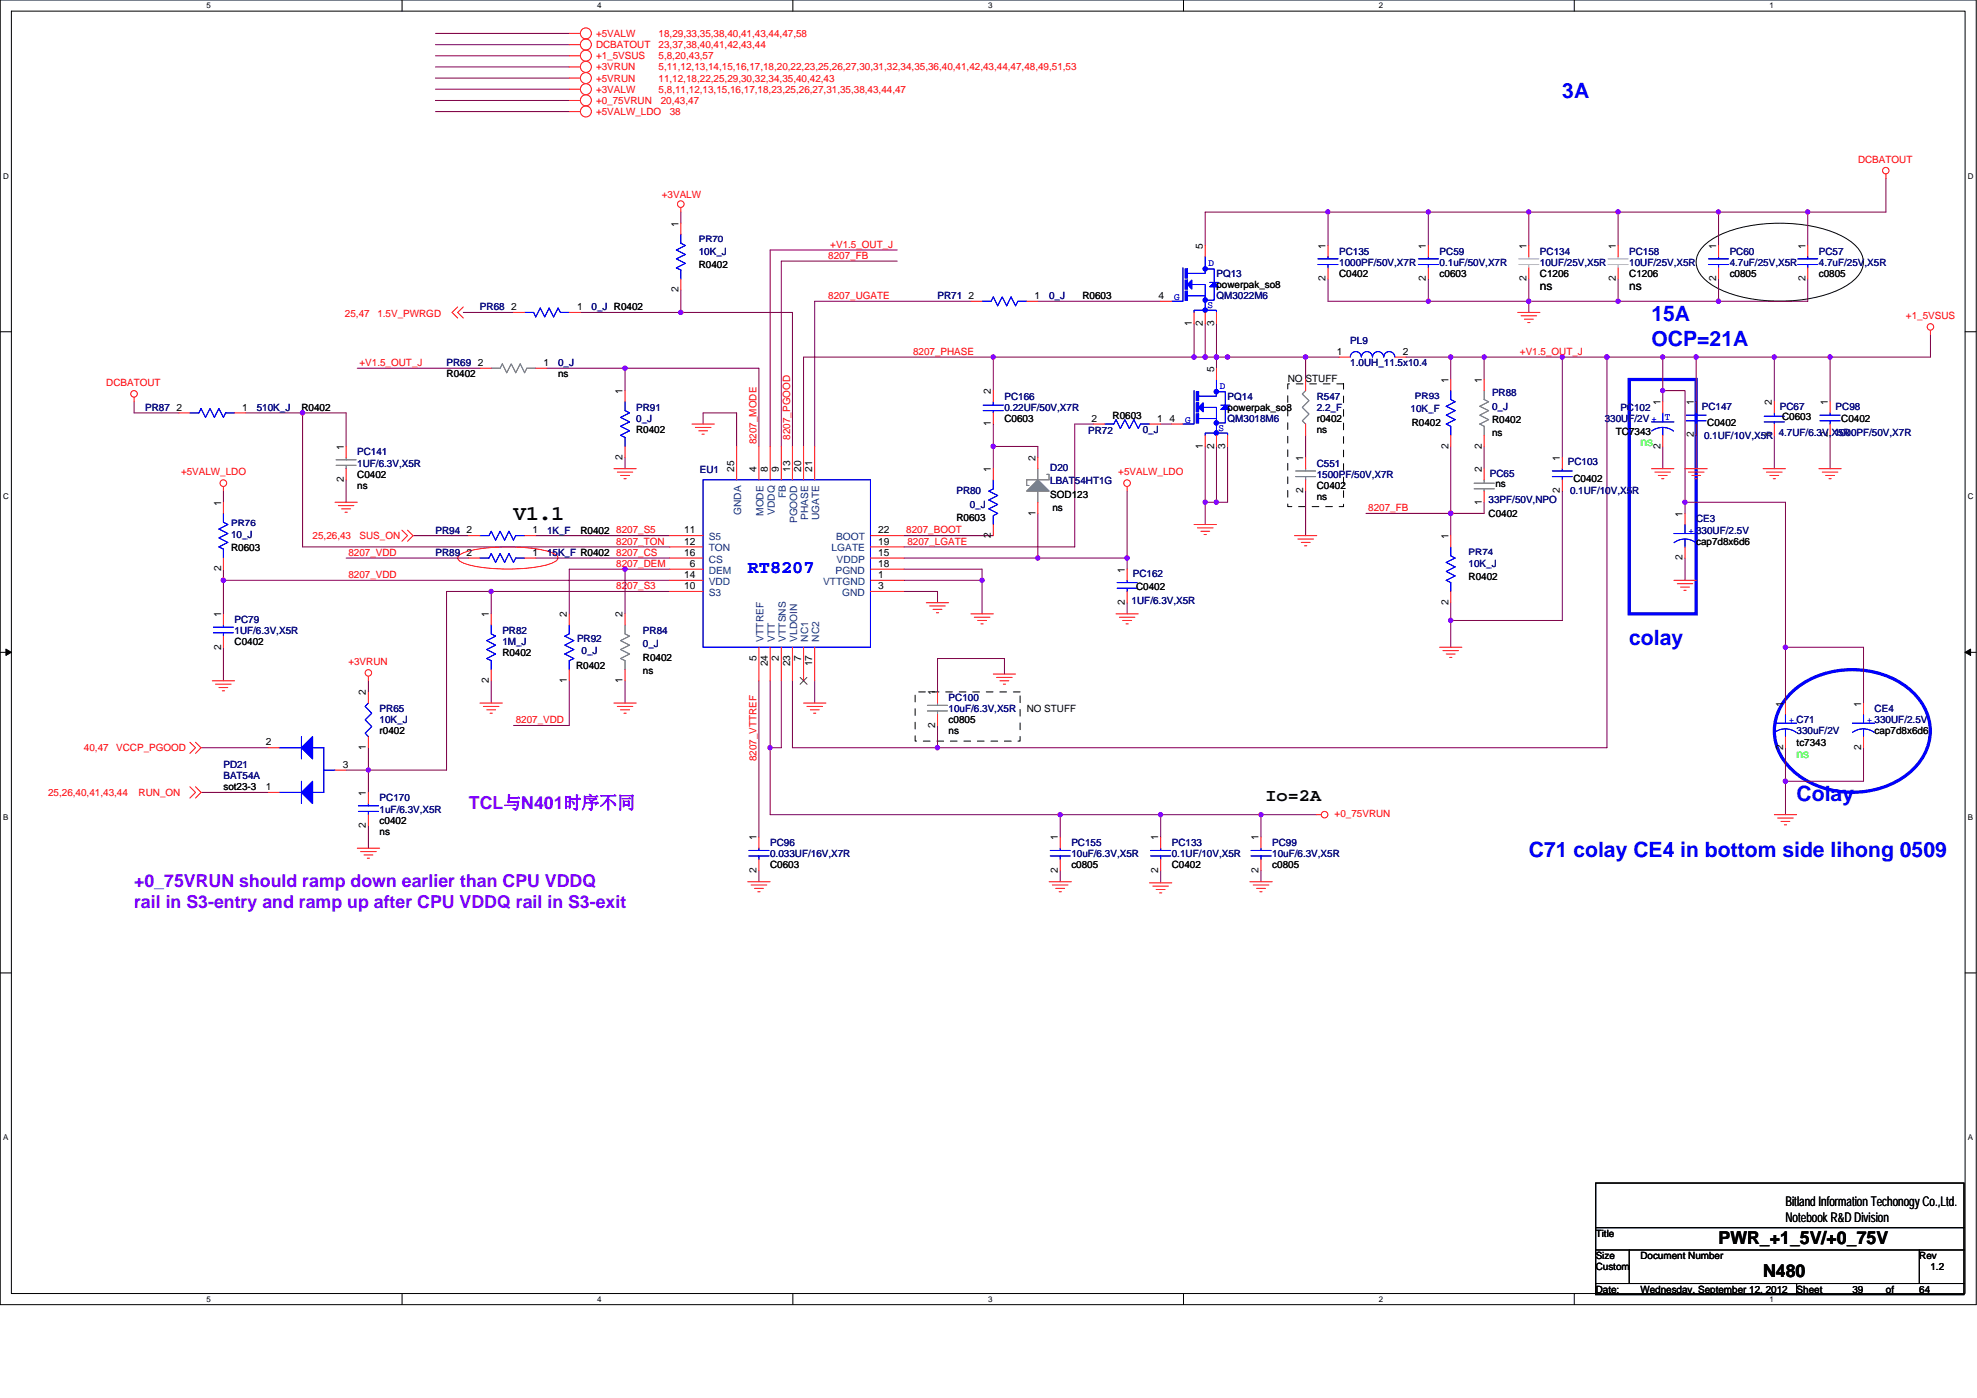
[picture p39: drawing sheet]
<svg xmlns="http://www.w3.org/2000/svg" width="297mm" height="210mm" viewBox="0 0 297 210" stroke-linecap="round" stroke-linejoin="round" font-family="sans-serif">
<defs><g id="words">
<g font-size="3.2" fill="#00f">
<text x="234.7" y="14.7">3A</text>
<text x="248.1" y="48.2">15A</text>
<text x="248.1" y="52">OCP=21A</text>
<text x="244.8" y="96.8">colay</text>
<text x="269.9" y="120.3">Colay</text>
<text x="229.7" y="128.7">C71 colay CE4 in bottom side lihong 0509</text>
</g>
<text font-size="3.2" x="77.1" y="78.1">V1.1</text>
<text font-size="2.7" fill="#00f" x="112.3" y="86.1">RT8207</text>
<g font-size="2.7" fill="#8000ff">
<text x="70.4" y="121.5">TCL与N401时序不同</text>
<text x="20.1" y="133.2">+0_75VRUN should ramp down earlier than CPU VDDQ</text>
<text x="20.1" y="136.3">rail in S3-entry and ramp up after CPU VDDQ rail in S3-exit</text>
</g>
<g font-size="2.7">
<text x="190.1" y="120.2">Io=2A</text>
<text x="258.2" y="186.9">PWR_+1_5V/+0_75V</text>
<text x="264.9" y="191.9">N480</text>
</g>
<g font-size="2">
<text x="268.3" y="181.2">Bitland Information Techonogy Co.,Ltd.</text>
<text x="268.3" y="183.5">Notebook R&amp;D Division</text>
</g>
<g font-size="1.8">
<text x="231.4" y="43.5">ns</text>
<text x="244.8" y="43.5">ns</text>
</g>
<g font-size="1.8" fill="#0f0">
<text x="246.5" y="67">ns</text>
<text x="269.9" y="113.9">ns</text>
</g>
<g font-size="1.5" fill="#f00">
<text x="89.6" y="5.5">+5VALW</text>
<text x="99" y="5.5">18,29,33,35,38,40,41,43,44,47,58</text>
<text x="89.6" y="7.2">DCBATOUT</text>
<text x="89.6" y="10.6">+3VRUN</text>
<text x="89.6" y="8.9">+1_5VSUS</text>
<text x="98.9" y="10.6">5,11,12,13,14,15,16,17,18,20,22,23,25,26,27,30,31,32,34,35,36,40,41,42,43,44,47,48,49,51,53</text>
<text x="98.9" y="8.9">5,8,20,43,57</text>
<text x="99" y="7.2">23,37,38,40,41,42,43,44</text>
<text x="89.6" y="15.6">+0_75VRUN</text>
<text x="89.6" y="12.3">+5VRUN</text>
<text x="89.6" y="13.9">+3VALW</text>
<text x="89.6" y="17.3">+5VALW_LDO</text>
<text x="98.9" y="12.3">11,12,18,22,25,29,30,32,34,35,40,42,43</text>
<text x="99" y="13.9">5,8,11,12,13,15,16,17,18,23,25,26,27,31,35,38,43,44,47</text>
<text x="99.3" y="15.6">20,43,47</text>
<text x="100.6" y="17.3">38</text>
<text x="99.4" y="29.7">+3VALW</text>
<text x="279.2" y="24.5">DCBATOUT</text>
<text x="124.4" y="38.9">8207_FB</text>
<text x="124.8" y="37.2">+V1.5_OUT_J</text>
<text x="51.8" y="47.6">25,47</text>
<text x="56.7" y="47.6">1.5V_PWRGD</text>
<text x="124.4" y="44.9">8207_UGATE</text>
<text x="286.4" y="48">+1_5VSUS</text>
<text x="137.2" y="53.3">8207_PHASE</text>
<text x="228.4" y="53.3">+V1.5_OUT_J</text>
<text x="16" y="58">DCBATOUT</text>
<text x="54" y="55">+V1.5_OUT_J</text>
<text x="27.2" y="71.4">+5VALW_LDO</text>
<text x="113.7" y="66.7" transform="rotate(-90 113.7 66.7)">8207_MODE</text>
<text x="118.7" y="66" transform="rotate(-90 118.7 66)">8207_PGOOD</text>
<text x="168" y="71.4">+5VALW_LDO</text>
<text x="205.6" y="76.8">8207_FB</text>
<text x="47" y="81">25,26,43</text>
<text x="52.3" y="83.5">8207_VDD</text>
<text x="54" y="81">SUS_ON</text>
<text x="92.6" y="80.1">8207_S5</text>
<text x="92.6" y="81.8">8207_TON</text>
<text x="92.6" y="83.5">8207_CS</text>
<text x="136.2" y="80.1">8207_BOOT</text>
<text x="136.3" y="81.8">8207_LGATE</text>
<text x="52.3" y="86.8">8207_VDD</text>
<text x="92.6" y="88.5">8207_S3</text>
<text x="92.6" y="85.2">8207_DEM</text>
<text x="52.3" y="99.9">+3VRUN</text>
<text x="12.6" y="112.8">40,47</text>
<text x="17.5" y="112.8">VCCP_PGOOD</text>
<text x="77.5" y="108.6">8207_VDD</text>
<text x="7.2" y="119.5">25,26,40,41,43,44</text>
<text x="20.8" y="119.5">RUN_ON</text>
<text x="113.7" y="114.3" transform="rotate(-90 113.7 114.3)">8207_VTTREF</text>
<text x="200.5" y="122.7">+0_75VRUN</text>
</g>
<g font-size="1.5">
<text x="101.9" y="34" transform="rotate(-90 101.9 34)">1</text>
<text x="105" y="40.2">R0402</text>
<text x="180.7" y="37.4" transform="rotate(-90 180.7 37.4)">5</text>
<text x="199.2" y="37.4" transform="rotate(-90 199.2 37.4)">1</text>
<text x="201.2" y="41.6">C0402</text>
<text x="214.2" y="37.4" transform="rotate(-90 214.2 37.4)">1</text>
<text x="216.3" y="41.6">c0603</text>
<text x="229.3" y="37.4" transform="rotate(-90 229.3 37.4)">1</text>
<text x="231.4" y="41.6">C1206</text>
<text x="242.8" y="37.4" transform="rotate(-90 242.8 37.4)">1</text>
<text x="244.8" y="41.6">C1206</text>
<text x="257.8" y="37.4" transform="rotate(-90 257.8 37.4)">1</text>
<text x="259.9" y="41.6">c0805</text>
<text x="271.2" y="37.4" transform="rotate(-90 271.2 37.4)">1</text>
<text x="273.3" y="41.6">c0805</text>
<text x="76.8" y="46.6">2</text>
<text x="86.7" y="46.6">1</text>
<text x="101.9" y="43.9" transform="rotate(-90 101.9 43.9)">2</text>
<text x="145.5" y="44.9">2</text>
<text x="155.4" y="44.9">1</text>
<text x="162.6" y="44.9">R0603</text>
<text x="174.1" y="44.9">4</text>
<text x="182.8" y="43.3">powerpak_so8</text>
<text x="199.2" y="42.2" transform="rotate(-90 199.2 42.2)">2</text>
<text x="214.2" y="42.2" transform="rotate(-90 214.2 42.2)">2</text>
<text x="229.3" y="42.2" transform="rotate(-90 229.3 42.2)">2</text>
<text x="242.8" y="42.2" transform="rotate(-90 242.8 42.2)">2</text>
<text x="257.8" y="42.2" transform="rotate(-90 257.8 42.2)">2</text>
<text x="271.2" y="42.2" transform="rotate(-90 271.2 42.2)">2</text>
<text x="179" y="48.9" transform="rotate(-90 179 48.9)">1</text>
<text x="180.7" y="48.9" transform="rotate(-90 180.7 48.9)">2</text>
<text x="182.4" y="48.9" transform="rotate(-90 182.4 48.9)">3</text>
<text x="200.9" y="53.3">1</text>
<text x="210.8" y="53.3">2</text>
<text x="67.1" y="56.7">R0402</text>
<text x="71.8" y="54.9">2</text>
<text x="81.7" y="54.9">1</text>
<text x="83.9" y="56.7">ns</text>
<text x="93.6" y="59.2" transform="rotate(-90 93.6 59.2)">1</text>
<text x="148.9" y="59.2" transform="rotate(-90 148.9 59.2)">2</text>
<text x="182.4" y="55.8" transform="rotate(-90 182.4 55.8)">5</text>
<text x="193.5" y="57.3">NO STUFF</text>
<text x="217.6" y="57.5" transform="rotate(-90 217.6 57.5)">1</text>
<text x="222.6" y="57.5" transform="rotate(-90 222.6 57.5)">1</text>
<text x="26.5" y="61.7">2</text>
<text x="36.4" y="61.7">1</text>
<text x="45.3" y="61.7">R0402</text>
<text x="95.6" y="65">R0402</text>
<text x="148.9" y="64" transform="rotate(-90 148.9 64)">1</text>
<text x="150.9" y="63.4">C0603</text>
<text x="164" y="63.3">2</text>
<text x="167.2" y="62.9">R0603</text>
<text x="173.9" y="63.3">1</text>
<text x="175.7" y="63.3">4</text>
<text x="184.4" y="61.7">powerpak_so8</text>
<text x="197.8" y="65">ns</text>
<text x="197.8" y="63.4">r0402</text>
<text x="212.1" y="64.1">R0402</text>
<text x="224.2" y="63.5">R0402</text>
<text x="224.2" y="65.6">ns</text>
<text x="242.8" y="65.4">TC7343</text>
<text x="249.5" y="60.9" transform="rotate(-90 249.5 60.9)">1</text>
<text x="254.5" y="65.7" transform="rotate(-90 254.5 65.7)">2</text>
<text x="254.5" y="60.9" transform="rotate(-90 254.5 60.9)">1</text>
<text x="256.5" y="64.1">C0402</text>
<text x="266.2" y="65.7" transform="rotate(-90 266.2 65.7)">1</text>
<text x="266.2" y="60.9" transform="rotate(-90 266.2 60.9)">2</text>
<text x="267.8" y="63">C0603</text>
<text x="274.6" y="65.7" transform="rotate(-90 274.6 65.7)">2</text>
<text x="274.6" y="60.9" transform="rotate(-90 274.6 60.9)">1</text>
<text x="276.6" y="63.4">C0402</text>
<text x="51.6" y="67.6" transform="rotate(-90 51.6 67.6)">1</text>
<text x="53.7" y="71.8">C0402</text>
<text x="93.6" y="69.1" transform="rotate(-90 93.6 69.1)">2</text>
<text x="110.3" y="70.9" transform="rotate(-90 110.3 70.9)">25</text>
<text x="113.7" y="70.9" transform="rotate(-90 113.7 70.9)">4</text>
<text x="115.4" y="70.9" transform="rotate(-90 115.4 70.9)">8</text>
<text x="117" y="70.9" transform="rotate(-90 117 70.9)">9</text>
<text x="118.7" y="70.9" transform="rotate(-90 118.7 70.9)">13</text>
<text x="120.4" y="70.9" transform="rotate(-90 120.4 70.9)">20</text>
<text x="122" y="70.9" transform="rotate(-90 122 70.9)">21</text>
<text x="148.9" y="70.9" transform="rotate(-90 148.9 70.9)">1</text>
<text x="155.6" y="69.2" transform="rotate(-90 155.6 69.2)">2</text>
<text x="180.7" y="67.4" transform="rotate(-90 180.7 67.4)">1</text>
<text x="182.4" y="67.4" transform="rotate(-90 182.4 67.4)">2</text>
<text x="184.1" y="67.4" transform="rotate(-90 184.1 67.4)">3</text>
<text x="195.8" y="69.2" transform="rotate(-90 195.8 69.2)">1</text>
<text x="217.6" y="67.4" transform="rotate(-90 217.6 67.4)">2</text>
<text x="222.6" y="70.9" transform="rotate(-90 222.6 70.9)">2</text>
<text x="222.6" y="67.4" transform="rotate(-90 222.6 67.4)">2</text>
<text x="234.4" y="69.2" transform="rotate(-90 234.4 69.2)">1</text>
<text x="249.5" y="67.4" transform="rotate(-90 249.5 67.4)">2</text>
<text x="33.2" y="75.9" transform="rotate(-90 33.2 75.9)">1</text>
<text x="51.6" y="72.4" transform="rotate(-90 51.6 72.4)">2</text>
<text x="53.7" y="73.4">ns</text>
<text x="155.6" y="77.4" transform="rotate(-90 155.6 77.4)">1</text>
<text x="157.8" y="74.8">SOD123</text>
<text x="158.1" y="76.8">ns</text>
<text x="195.8" y="74.1" transform="rotate(-90 195.8 74.1)">2</text>
<text x="197.8" y="73.4">C0402</text>
<text x="197.8" y="75.1">ns</text>
<text x="222.6" y="75.8" transform="rotate(-90 222.6 75.8)">1</text>
<text x="223.7" y="77.6">C0402</text>
<text x="224.7" y="73.1">ns</text>
<text x="234.4" y="74.1" transform="rotate(-90 234.4 74.1)">2</text>
<text x="236.4" y="72.4">C0402</text>
<text x="252.8" y="77.6" transform="rotate(-90 252.8 77.6)">1</text>
<text x="34.7" y="82.8">R0603</text>
<text x="70.1" y="83.5">2</text>
<text x="70.1" y="80.1">2</text>
<text x="80" y="83.5">1</text>
<text x="80" y="80.1">1</text>
<text x="87.2" y="80.1">R0402</text>
<text x="102.8" y="83.5">16</text>
<text x="102.8" y="80.1">11</text>
<text x="102.8" y="81.8">12</text>
<text x="131.9" y="81.8">19</text>
<text x="131.9" y="83.5">15</text>
<text x="131.9" y="80.1">22</text>
<text x="143.7" y="78.3">R0603</text>
<text x="148.9" y="80.8" transform="rotate(-90 148.9 80.8)">2</text>
<text x="217.6" y="81" transform="rotate(-90 217.6 81)">1</text>
<text x="254.8" y="81.8">cap7d8x6d6</text>
<text x="33.2" y="85.8" transform="rotate(-90 33.2 85.8)">2</text>
<text x="102.8" y="86.8">14</text>
<text x="102.8" y="88.5">10</text>
<text x="103.6" y="85.1">6</text>
<text x="131.9" y="88.5">3</text>
<text x="131.9" y="86.8">1</text>
<text x="131.9" y="85.1">18</text>
<text x="169" y="86" transform="rotate(-90 169 86)">1</text>
<text x="170.7" y="88.7">C0402</text>
<text x="220.7" y="87.2">R0402</text>
<text x="252.8" y="84.2" transform="rotate(-90 252.8 84.2)">2</text>
<text x="33.2" y="92.7" transform="rotate(-90 33.2 92.7)">1</text>
<text x="73.4" y="92.7" transform="rotate(-90 73.4 92.7)">1</text>
<text x="85.2" y="92.7" transform="rotate(-90 85.2 92.7)">2</text>
<text x="93.6" y="92.7" transform="rotate(-90 93.6 92.7)">2</text>
<text x="169" y="90.8" transform="rotate(-90 169 90.8)">2</text>
<text x="217.6" y="90.8" transform="rotate(-90 217.6 90.8)">2</text>
<text x="33.2" y="97.6" transform="rotate(-90 33.2 97.6)">2</text>
<text x="35.2" y="96.9">C0402</text>
<text x="75.5" y="98.6">R0402</text>
<text x="86.5" y="100.4">R0402</text>
<text x="96.6" y="99.3">R0402</text>
<text x="96.6" y="101.3">ns</text>
<text x="113.7" y="99.2" transform="rotate(-90 113.7 99.2)">5</text>
<text x="115.4" y="100.1" transform="rotate(-90 115.4 100.1)">24</text>
<text x="117" y="99.2" transform="rotate(-90 117 99.2)">2</text>
<text x="118.7" y="100.1" transform="rotate(-90 118.7 100.1)">23</text>
<text x="120.4" y="99.2" transform="rotate(-90 120.4 99.2)">7</text>
<text x="122" y="100.1" transform="rotate(-90 122 100.1)">17</text>
<text x="55" y="104.4" transform="rotate(-90 55 104.4)">2</text>
<text x="73.4" y="102.6" transform="rotate(-90 73.4 102.6)">2</text>
<text x="85.2" y="102.6" transform="rotate(-90 85.2 102.6)">1</text>
<text x="93.6" y="102.6" transform="rotate(-90 93.6 102.6)">1</text>
<text x="140.5" y="104.4" transform="rotate(-90 140.5 104.4)">1</text>
<text x="154.3" y="107">NO STUFF</text>
<text x="267.9" y="106.1" transform="rotate(-90 267.9 106.1)">1</text>
<text x="279.6" y="106.1" transform="rotate(-90 279.6 106.1)">1</text>
<text x="39.9" y="112">2</text>
<text x="55" y="112.6" transform="rotate(-90 55 112.6)">1</text>
<text x="57" y="110.3">r0402</text>
<text x="140.5" y="109.3" transform="rotate(-90 140.5 109.3)">2</text>
<text x="142.5" y="108.6">c0805</text>
<text x="142.5" y="110.3">ns</text>
<text x="267.9" y="112.6" transform="rotate(-90 267.9 112.6)">2</text>
<text x="269.9" y="112">tc7343</text>
<text x="279.6" y="112.6" transform="rotate(-90 279.6 112.6)">2</text>
<text x="281.7" y="110.3">cap7d8x6d6</text>
<text x="33.6" y="118.7">sot23-3</text>
<text x="39.9" y="118.7">1</text>
<text x="51.5" y="115.3">3</text>
<text x="55" y="119.5" transform="rotate(-90 55 119.5)">1</text>
<text x="55" y="124.4" transform="rotate(-90 55 124.4)">2</text>
<text x="57" y="125.4">ns</text>
<text x="57" y="123.7">c0402</text>
<text x="113.7" y="131.1" transform="rotate(-90 113.7 131.1)">2</text>
<text x="113.7" y="126.2" transform="rotate(-90 113.7 126.2)">1</text>
<text x="115.7" y="130.4">C0603</text>
<text x="158.9" y="131.1" transform="rotate(-90 158.9 131.1)">2</text>
<text x="158.9" y="126.2" transform="rotate(-90 158.9 126.2)">1</text>
<text x="161" y="130.4">c0805</text>
<text x="174" y="131.1" transform="rotate(-90 174 131.1)">2</text>
<text x="174" y="126.2" transform="rotate(-90 174 126.2)">1</text>
<text x="176.1" y="130.4">C0402</text>
<text x="189.1" y="131.1" transform="rotate(-90 189.1 131.1)">2</text>
<text x="189.1" y="126.2" transform="rotate(-90 189.1 126.2)">1</text>
<text x="191.2" y="130.4">c0805</text>
<text x="239.8" y="185.8">Title</text>
<text x="239.8" y="189.1">Size</text>
<text x="239.8" y="190.8">Custom</text>
<text x="246.5" y="189.1">Document Number</text>
<text x="288.4" y="189.1">Rev</text>
<text x="290" y="190.8">1.2</text>
<text x="239.8" y="194.1">Date:</text>
<text x="246.5" y="194.1">Wednesday, September 12, 2012</text>
<text x="269.9" y="194.1">Sheet</text>
<text x="278.3" y="194.1">39</text>
<text x="283.4" y="194.1">of</text>
<text x="288.4" y="194.1">64</text>
</g>
<g font-size="1.5" fill="#000080">
<text x="105" y="38.2">10K_J</text>
<text x="182.8" y="41.6">PQ13</text>
<text x="201.2" y="38.2">PC135</text>
<text x="201.2" y="39.9">1000PF/50V,X7R</text>
<text x="216.3" y="38.2">PC59</text>
<text x="216.3" y="39.9">0.1uF/50V,X7R</text>
<text x="231.4" y="38.2">PC134</text>
<text x="231.4" y="39.9">10UF/25V,X5R</text>
<text x="244.8" y="38.2">PC158</text>
<text x="244.8" y="39.9">10UF/25V,X5R</text>
<text x="259.9" y="38.2">PC60</text>
<text x="259.9" y="39.9">4.7uF/25V,X5R</text>
<text x="273.3" y="38.2">PC57</text>
<text x="273.3" y="39.9">4.7uF/25V,X5R</text>
<text x="72.1" y="46.6">PR68</text>
<text x="88.9" y="46.6">0_J R0402</text>
<text x="140.9" y="44.9">PR71</text>
<text x="157.6" y="44.9">0_J</text>
<text x="182.8" y="44.9">QM3022M6</text>
<text x="202.9" y="51.6">PL9</text>
<text x="67.1" y="55">PR69</text>
<text x="83.9" y="55">0_J</text>
<text x="202.9" y="55">1.0UH_11.5x10.4</text>
<text x="224.2" y="59.5">PR88</text>
<text x="21.8" y="61.7">PR87</text>
<text x="38.6" y="61.7">510K_J</text>
<text x="95.6" y="61.7">PR91</text>
<text x="95.6" y="63.4">0_J</text>
<text x="150.9" y="60">PC166</text>
<text x="150.9" y="61.7">0.22UF/50V,X7R</text>
<text x="163.5" y="65.2">PR72</text>
<text x="171.7" y="65">0_J</text>
<text x="184.4" y="60">PQ14</text>
<text x="184.4" y="63.4">QM3018M6</text>
<text x="197.8" y="60">R547</text>
<text x="197.8" y="61.7">2.2_F</text>
<text x="211.9" y="61.9">10K_F</text>
<text x="224.2" y="61.5">0_J</text>
<text x="241.1" y="63.4">330UF/2V +</text>
<text x="243.5" y="61.7">PC102</text>
<text x="255.7" y="61.5">PC147</text>
<text x="256" y="65.9">0.1UF/10V,X5R</text>
<text x="267.2" y="65.6">4.7UF/6.3V,X5R</text>
<text x="267.4" y="61.5">PC67</text>
<text x="275.6" y="65.6">1000PF/50V,X7R</text>
<text x="275.8" y="61.5">PC98</text>
<text x="53.7" y="68.4">PC141</text>
<text x="53.7" y="70.1">1UF/6.3V,X5R</text>
<text x="105.2" y="71.1">EU1</text>
<text x="157.8" y="70.8">D20</text>
<text x="197.8" y="70.1">C551</text>
<text x="197.8" y="71.8">1500PF/50V,X7R</text>
<text x="223.8" y="71.6">PC65</text>
<text x="235.6" y="69.9">PC103</text>
<text x="143.7" y="74.3">PR80</text>
<text x="145.7" y="76.3">0_J</text>
<text x="157.8" y="72.8">LBAT54HT1G</text>
<text x="223.7" y="75.6">33PF/50V,NPO</text>
<text x="235.9" y="74.3">0.1UF/10V,X5R</text>
<text x="34.7" y="80.8">10_J</text>
<text x="65.4" y="83.5">PR89</text>
<text x="65.4" y="80.1">PR94</text>
<text x="82.2" y="83.5">15K_F R0402</text>
<text x="82.2" y="80.1">1K_F</text>
<text x="254.8" y="78.5">CE3</text>
<text x="170.2" y="86.7">PC162</text>
<text x="220.7" y="85.2">10K_J</text>
<text x="35.2" y="93.6">PC79</text>
<text x="35.2" y="95.2">1UF/6.3V,X5R</text>
<text x="75.5" y="95.2">PR82</text>
<text x="96.6" y="95.2">PR84</text>
<text x="170" y="90.7">1UF/6.3V,X5R</text>
<text x="75.5" y="96.9">1M_J</text>
<text x="86.7" y="96.4">PR92</text>
<text x="87.4" y="98.3">0_J</text>
<text x="96.6" y="97.2">0_J</text>
<text x="57" y="107">PR65</text>
<text x="142.5" y="105.3">PC100</text>
<text x="142.5" y="107">10uF/6.3V,X5R</text>
<text x="281.7" y="107">CE4</text>
<text x="57" y="108.6">10K_J</text>
<text x="269.9" y="110.3">330uF/2V</text>
<text x="33.6" y="115.3">PD21</text>
<text x="33.6" y="117">BAT54A</text>
<text x="57" y="120.4">PC170</text>
<text x="57" y="122">1uF/6.3V,X5R</text>
<text x="115.7" y="127.1">PC96</text>
<text x="115.7" y="128.8">0.033UF/16V,X7R</text>
<text x="161" y="127.1">PC155</text>
<text x="161" y="128.8">10uF/6.3V,X5R</text>
<text x="176.1" y="127.1">PC133</text>
<text x="176.1" y="128.8">0.1UF/10V,X5R</text>
<text x="191.2" y="127.1">PC99</text>
<text x="191.2" y="128.8">10uF/6.3V,X5R</text>
</g>
<g font-size="1.5" fill="#00f">
<text x="181.6" y="39.9">D</text>
<text x="176.4" y="45.1">G</text>
<text x="181.4" y="46.3">S</text>
<text x="183.3" y="58.4">D</text>
<text x="178.1" y="63.6">G</text>
<text x="183.1" y="64.7">S</text>
<text x="250.1" y="63.1">T</text>
<text x="253.7" y="80.2">+ 330UF/2.5V</text>
<text x="268.8" y="108.7">+ C71</text>
<text x="280.5" y="108.7">+ 330UF/2.5V</text>
</g>
<g font-size="1.5" fill="#004080">
<text x="111.4" y="77.3" transform="rotate(-90 111.4 77.3)">GNDA</text>
<text x="114.7" y="77.5" transform="rotate(-90 114.7 77.5)">MODE</text>
<text x="116.4" y="77.3" transform="rotate(-90 116.4 77.3)">VDDQ</text>
<text x="118.1" y="74.9" transform="rotate(-90 118.1 74.9)">FB</text>
<text x="106.5" y="81.1">S5</text>
<text x="106.5" y="82.8">TON</text>
<text x="119.8" y="78.6" transform="rotate(-90 119.8 78.6)">PGOOD</text>
<text x="121.4" y="78.1" transform="rotate(-90 121.4 78.1)">PHASE</text>
<text x="123.1" y="78.2" transform="rotate(-90 123.1 78.2)">UGATE</text>
<text x="124.9" y="82.8">LGATE</text>
<text x="125.6" y="81.1">BOOT</text>
<text x="106.5" y="84.5">CS</text>
<text x="106.5" y="86.2">DEM</text>
<text x="106.5" y="87.8">VDD</text>
<text x="106.5" y="89.5">S3</text>
<text x="123.7" y="87.8">VTTGND</text>
<text x="125.5" y="86.2">PGND</text>
<text x="125.7" y="84.5">VDDP</text>
<text x="126.6" y="89.5">GND</text>
<text x="114.7" y="96.4" transform="rotate(-90 114.7 96.4)">VTTREF</text>
<text x="116.4" y="96.4" transform="rotate(-90 116.4 96.4)">VTT</text>
<text x="118.1" y="96.4" transform="rotate(-90 118.1 96.4)">VTTSNS</text>
<text x="119.8" y="96.4" transform="rotate(-90 119.8 96.4)">VLDOIN</text>
<text x="121.4" y="96.4" transform="rotate(-90 121.4 96.4)">NC1</text>
<text x="123.1" y="96.4" transform="rotate(-90 123.1 96.4)">NC2</text>
</g>
<g font-size="1.3" fill="#000080">
<text x="105" y="36.4">PR70</text>
<text x="212.6" y="59.9">PR93</text>
<text x="34.7" y="79">PR76</text>
<text x="220.7" y="83.4">PR74</text>
</g>
<g font-size="1.2">
<text x="31" y="1.3">5</text>
<text x="89.7" y="1.3">4</text>
<text x="148.5" y="1.3">3</text>
<text x="207.2" y="1.3">2</text>
<text x="265.9" y="1.3">1</text>
<text x=".5" y="26.8">D</text>
<text x="295.7" y="26.8">D</text>
<text x=".5" y="75">C</text>
<text x="295.7" y="75">C</text>
<text x=".5" y="123.1">B</text>
<text x="295.7" y="123.1">B</text>
<text x=".5" y="171.3">A</text>
<text x="295.7" y="171.3">A</text>
<text x="31" y="195.6">5</text>
<text x="89.7" y="195.6">4</text>
<text x="148.5" y="195.6">3</text>
<text x="207.2" y="195.6">2</text>
<text x="265.9" y="195.6">1</text>
</g>
</g></defs>
<path d="M0 0h296.9v196h-296.9zM1.7 1.7h293.6v192.6h-293.6z" fill="none" stroke="#000" stroke-width=".15"/>
<g fill="#fff">
<path d="M31 .2h.7v1.3h-.7z"/>
<path d="M31 194.5h.7v1.3h-.7z"/>
</g>
<path d="M60.4 0v1.7M60.4 194.3v1.7" fill="none" stroke="#000" stroke-width=".15"/>
<g fill="#fff">
<path d="M89.7 .2h.7v1.3h-.7z"/>
<path d="M89.7 194.5h.7v1.3h-.7z"/>
</g>
<path d="M119.1 0v1.7M119.1 194.3v1.7" fill="none" stroke="#000" stroke-width=".15"/>
<g fill="#fff">
<path d="M148.5 .2h.6v1.3h-.6z"/>
<path d="M148.5 194.5h.6v1.3h-.6z"/>
</g>
<path d="M177.8 0v1.7M177.8 194.3v1.7" fill="none" stroke="#000" stroke-width=".15"/>
<g fill="#fff">
<path d="M207.2 .2h.6v1.3h-.6z"/>
<path d="M207.2 194.5h.6v1.3h-.6z"/>
</g>
<path d="M236.5 0v1.7M236.5 194.3v1.7" fill="none" stroke="#000" stroke-width=".15"/>
<g fill="#fff">
<path d="M265.9 .2h.6v1.3h-.6z"/>
<path d="M265.9 194.5h.6v1.3h-.6z"/>
<path d="M.5 25.7h.8v1.4h-.8z"/>
<path d="M295.7 25.7h.8v1.4h-.8z"/>
<path d="M.5 73.9h.8v1.3h-.8z"/>
<path d="M295.7 73.9h.8v1.3h-.8z"/>
</g>
<path d="M0 49.8h1.7M295.3 49.8h1.6" fill="none" stroke="#000" stroke-width=".15"/>
<g fill="#fff">
<path d="M.5 122h.7v1.4h-.7z"/>
<path d="M295.7 122h.8v1.4h-.8z"/>
</g>
<path d="M0 98h1.7M295.3 98h1.6" fill="none" stroke="#000" stroke-width=".15"/>
<path d="M.9 97.5l.8 .5-.8 .4zM295.3 98l.8-.5v.9z" fill="#000" stroke="#000" stroke-width=".15"/>
<g fill="#fff">
<path d="M.5 170.2h.7v1.3h-.7z"/>
<path d="M295.7 170.2h.8v1.3h-.8z"/>
</g>
<path d="M256.3 36.6a16.6 16.6 0 0 1 9.5-3 22.1 22.1 0 0 1 11 1.9 5.9 5.9 0 0 1 3.1 3.1 3.3 3.3 0 0 1-1.4 3.5 16.6 16.6 0 0 1-9.5 3.1 21.9 21.9 0 0 1-11-1.9 5.9 5.9 0 0 1-3.1-3.2 3.3 3.3 0 0 1 1.4-3.5zM0 146.1h1.7M295.3 146.1h1.6M239.8 177.7h55.3v16.8h-55.3zM239.8 187.7h55.3M239.8 192.8h55.3M239.8 184.4h55.3M244.8 187.7v5.1M269.9 192.8v1.7M288.4 187.7v5.1" fill="none" stroke="#000" stroke-width=".15"/>
<path d="M193.5 57.7h8.4v18.4h-8.4zM137.5 103.9h15.8v7.4h-15.8z" fill="none" stroke="#000" stroke-width=".15" stroke-dasharray="1 1 1 1 1 1 1 1"/>
<g fill="none" stroke="#f00" stroke-width=".15">
<path d="M85.5 5h1.7M85.5 15.1h1.7M85.5 10.1h1.7M85.5 11.7h1.7M85.5 13.4h1.7M85.5 8.4h1.7M85.5 16.8h1.7M85.5 6.7h1.7M102.3 31.2v.7M102.3 33.5v1.7M181.1 36.9v1.6M199.5 36.9v1.6"/>
<path d="M214.6 36.9v1.6M229.7 36.9v1.6M243.1 36.9v1.6M258.2 36.9v1.6M271.6 36.9v1.6M283.4 26.1v.7M20.1 59.7v.6M68.8 46.1l-.9 .8 .9 .9M69.6 46.1l-.8 .8 .8 .9M72.1 55.3h1.7M77.1 46.9h1.7M80.5 55.3h1.7"/>
<path d="M85.5 46.9h1.7M93.9 58.7v1.6M102.3 41.9v1.7M145.9 45.3h1.6M149.2 58.7v1.6M154.3 45.3h1.6M174.4 45.3h1.7M179.4 46.9v1.7M181.1 46.9v1.7M182.8 55.3v1.7M182.8 46.9v1.7M196.2 57v1.7"/>
<path d="M199.5 40.2v1.7M201.2 53.6h1.7M209.6 53.6h1.7M214.6 40.2v1.7M218 57v1.7M223 57v1.7M228 46.9h3.4M228.5 47.4h2.4M229 47.9h1.4M229.5 48.5h.4M229.7 40.2v1.7M243.1 40.2v1.7"/>
<path d="M258.2 40.2v1.7M271.6 40.2v1.7M290 49.6v.7M26.9 62h1.6M33.6 73.1v.7M33.6 75.4v1.7M35.2 62h1.7M50.3 75.4h3.4M50.8 75.9h2.4M51.3 76.4h1.4M51.8 76.9h.4M52 67.1v1.6"/>
<path d="M52 70.4v1.7M60.4 79.6l.8 .9-.8 .8M61.2 79.6l.9 .9-.9 .8M92.2 70.4h3.4M92.7 70.9h2.4M93.2 71.4h1.4M93.7 71.9h.4M93.9 67.1v1.6M104 63.7h3.3M104.5 64.2h2.3M105 64.7h1.3M105.5 65.2h.3"/>
<path d="M110.7 67.1v5M114 67.1v5M115.7 67.1v5M117.4 67.1v5M119.1 67.1v5M120.7 67.1v5M122.4 67.1v5M149.2 70.4v1.7M149.2 78.8v1.7M149.2 62v1.7M155.9 68.7v1.7M155.9 75.4v1.7"/>
<path d="M164.3 63.7h1.7M169.4 73.1v.7M172.7 63.7h1.7M176.1 63.7h1.6M179.4 78.8h3.4M179.9 79.3h2.4M180.4 79.8h1.4M181.1 65.4v1.7M182.8 65.4v1.7M184.4 65.4v1.7M196.2 63.7v1.7M196.2 68.7v1.7"/>
<path d="M196.2 72.1v1.7M218 65.4v1.7M223 65.4v1.7M223 73.8v1.6M223 70.4v1.7M234.7 68.7v1.7M234.7 72.1v1.7M248.1 70.4h3.4M248.6 70.9h2.4M249.1 71.4h1.4M249.7 71.9h.3M249.8 60.3v1.7"/>
<path d="M249.8 65.4v1.7M253.2 70.4h3.3M253.2 77.1v1.7M253.7 70.9h2.3M254.2 71.4h1.3M254.7 71.9h.3M254.8 60.3v1.7M254.8 63.7v1.7M264.9 70.4h3.4M265.4 70.9h2.4M265.9 71.4h1.3M266.4 71.9h.4"/>
<path d="M266.6 63.7v1.7M266.6 60.3v1.7M273.3 70.4h3.3M273.8 70.9h2.3M274.3 71.4h1.3M274.8 71.9h.3M275 60.3v1.7M275 63.7v1.7M33.6 83.8v1.7M33.6 92.2v1.7M33.6 95.5v1.7M68.9 83.5a8.9 8.9 0 0 1 4.8-1.2 25.3 25.3 0 0 1 9.1 .7l.9 .5 .1 .3a2.08 2.08 0 0 1-1.7 1.1 26.8 26.8 0 0 1-12.3-.3l-.9-.5-.1-.3z"/>
<path d="M70.4 83.8h1.7M70.4 80.5h1.7M73.8 92.2v1.7M78.8 83.8h1.7M78.8 80.5h1.7M85.5 92.2v1.7M93.9 92.2v1.7M100.6 83.8h5M100.6 85.5h5M100.6 87.2h5M100.6 80.5h5M100.6 82.1h5"/>
<path d="M100.6 88.8h5M114 97.2v5.1M115.7 97.2v5.1M117.4 97.2v5.1M119.1 97.2v5.1M120.7 97.2v5.1M122.4 97.2v5.1M130.8 85.5h5M130.8 82.1h5M130.8 83.8h5M130.8 87.2h5M130.8 88.8h5"/>
<path d="M130.8 80.5h5M139.2 90.5h3.3M139.7 91h2.3M140.2 91.5h1.3M140.7 92h.3M145.9 92.2h3.3M146.4 92.7h2.3M146.9 93.2h1.3M147.4 93.7h.3M167.7 92.2h3.3M168.2 92.7h2.3M168.7 93.2h1.3"/>
<path d="M169.2 93.7h.3M169.4 85.5v1.7M169.4 88.8v1.7M180.9 80.3h.3M194.5 80.5h3.3M195 81h2.4M195.5 81.5h1.3M196 82h.3M216.3 97.2h3.3M216.8 97.7h2.3M217.3 98.2h1.3M217.8 98.7h.3"/>
<path d="M218 80.5v1.6M218 88.8v1.7M251.5 87.2h3.3M252 87.7h2.3M252.5 88.2h1.3M253 88.7h.3M253.2 82.1v1.7M28.5 118.2l.9 .8-.9 .9M28.5 111.5l.9 .8-.9 .9M29.4 118.2l.8 .8-.8 .9M29.4 111.5l.8 .8-.8 .9M31.9 102.3h3.3"/>
<path d="M32.4 102.8h2.3M32.9 103.3h1.3M33.4 103.8h.3M40.3 119h1.6M40.3 112.3h1.6M50.3 115.7h1.7M55.3 110.6v1.7M55.3 103.9v1.7M55.3 119v1.7M55.3 101.6v.7M72.1 105.6h3.4M72.6 106.1h2.4"/>
<path d="M73.1 106.6h1.4M73.6 107.1h.4M73.8 100.6v1.7M85.5 100.6v1.7M92.2 105.6h3.4M92.7 106.1h2.4M93.2 106.6h1.4M93.7 107.1h.4M93.9 100.6v1.7M120.7 105.6h3.4M121.2 106.1h2.4M121.7 106.6h1.4"/>
<path d="M122.2 107.1h.4M140.9 103.9v1.7M140.9 107.3v1.7M149.2 101.2h3.4M149.7 101.7h2.4M150.2 102.3h1.4M150.7 102.8h.4M268.3 105.6v1.7M268.3 110.6v1.7M280 105.6v1.7M280 110.6v1.7M53.7 127.4h3.3"/>
<path d="M54.2 127.9h2.3M54.7 128.4h1.3M55.2 128.9h.3M55.3 122.4v1.7M112.3 132.4h3.4M112.9 132.9h2.3M113.4 133.4h1.3M113.9 133.9h.3M114 125.7v1.7M114 129.1v1.6M157.6 132.4h3.4M158.1 132.9h2.4"/>
<path d="M158.6 133.4h1.4M159.1 133.9h.4M159.3 125.7v1.7M159.3 129.1v1.6M172.7 132.6h3.4M173.2 133.1h2.4M173.7 133.6h1.3M174.2 134.1h.4M174.4 125.7v1.7M174.4 129.1v1.6M187.8 132.4h3.4M188.3 132.9h2.3"/>
<path d="M188.8 133.4h1.3M189.3 133.9h.3M189.5 125.7v1.7M189.5 129.1v1.6M197.8 122.4h.7M266.6 122.4h3.3M267.1 122.9h2.3M267.6 123.4h1.3M268.1 123.9h.3"/>
<circle cx="88" cy="10" r=".83"/>
<circle cx="88" cy="15.1" r=".83"/>
<circle cx="88" cy="8.4" r=".83"/>
<circle cx="88" cy="16.7" r=".83"/>
<circle cx="88" cy="5" r=".83"/>
<circle cx="88" cy="11.7" r=".83"/>
<circle cx="88" cy="13.4" r=".83"/>
<circle cx="88" cy="6.7" r=".83"/>
<circle cx="102.3" cy="30.7" r=".5"/>
<circle cx="283.3" cy="25.6" r=".49"/>
<circle cx="20.1" cy="59.2" r=".49"/>
<circle cx="290" cy="49.1" r=".49"/>
<circle cx="33.6" cy="72.6" r=".5"/>
<circle cx="169.3" cy="72.6" r=".5"/>
<circle cx="55.3" cy="101.1" r=".49"/>
<circle cx="199" cy="122.4" r=".49"/>
</g>
<path d="M244.8 57h10v35.2h-10zM268.7 104.5a13.5 13.5 0 0 1 13.8-3.3 10.4 10.4 0 0 1 7.2 6.3 7.8 7.8 0 0 1-2.6 8.4 13.9 13.9 0 0 1-17.6 0 7.8 7.8 0 0 1-.8-11.4z" fill="none" stroke="#00f" stroke-width=".49"/>
<g fill="none" stroke="#800040" stroke-width=".15">
<path d="M65.4 6.7h20.1M65.4 5h20.1M65.4 15.1h20.1M65.4 10.1h20.1M65.4 11.7h20.1M65.4 13.4h20.1M65.4 8.4h20.1M65.4 16.8h20.1M102.3 31.9v1.6M134.8 39.2h-17.4v27.9M134.8 37.5h-19.1v29.6M199.5 31.9h-18.4v5"/>
<path d="M199.5 31.9h15.1M199.5 31.9v5M214.6 31.9h15.1M214.6 31.9v5M229.7 31.9v5M229.7 31.9h13.4M243.1 31.9v5M243.1 31.9h15.1v5M258.2 31.9h13.4v5M283.4 26.8v5.1h-11.8M53.7 55.3h18.4M69.6 46.9h7.5"/>
<path d="M82.2 55.3h11.7M87.2 46.9h15.1M93.9 55.3v3.4M93.9 55.3h20.1v11.8M102.3 46.9h16.8v20.2M102.3 43.6v3.3M145.9 45.3h-23.5v21.8M149.2 53.6h-28.5v13.5M149.2 53.6v5.1M149.2 53.6h30.2M155.9 45.3h18.5M179.4 53.6h1.7"/>
<path d="M179.4 48.6v5M181.1 48.6v5M181.1 53.6h1.7M182.8 53.6h13.4M182.8 53.6v1.7M182.8 48.6v5M196.2 53.6h5M196.2 53.6v3.4M199.5 41.9v3.4h15.1M211.3 53.6h6.7M214.6 41.9v3.4M214.6 45.3h15.1"/>
<path d="M218 53.6h5M218 53.6v3.4M223 53.6v3.4M223 53.6h11.7M229.7 41.9v3.4M229.7 45.3v1.6M229.7 45.3h13.4M234.7 53.6v15.1M234.7 53.6h6.7M241.4 53.6v58.7h-100.5M241.4 53.6h8.4M243.1 41.9v3.4"/>
<path d="M243.1 45.3h15.1M249.8 53.6h5M249.8 58.7v1.6M249.8 58.7h3.4v16.7M249.8 53.6v5.1M254.8 53.6h11.8M254.8 53.6v6.7M266.6 53.6v6.7M266.6 53.6h8.4M271.6 41.9v3.4h-13.4v-3.4M275 53.6v6.7M290 50.3v3.3h-15"/>
<path d="M20.1 60.3v1.7h6.8M33.6 73.8v1.6M36.9 62h8.6M45.5 62v20.1h55.1M45.5 62h6.5v5.1M52 72.1v3.3M93.9 68.7v1.7M105.6 63.7v-1.7h5.1v5.1M149.2 63.7v3.4h6.7v1.6M149.2 67.1v3.3M155.9 77.1v6.7M164.3 63.7h-2.8v18.4h-25.7"/>
<path d="M169.4 73.8v10M174.4 63.7h1.7M181.1 75.4h1.7M181.1 75.4v3.4M181.1 67.1v8.3M182.8 67.1v8.3M184.4 67.1v8.3h-1.6M196.2 65.4v3.3M196.2 73.8v6.7M205.2 77.1h12.8M218 77.1v3.4M218 67.1v10"/>
<path d="M223 67.1v3.3M223 75.4v1.7h-5M234.7 73.8v19.4h-16.7M249.8 67.1v3.3M253.2 75.4h15.1v21.8M253.2 75.4v1.7M254.8 65.4v5M266.6 65.4v5M275 65.4v5M33.6 85.5v1.7M33.6 87.2h67M33.6 97.2v5.1"/>
<path d="M33.6 87.2v5M52 83.8h18.4M62.1 80.5h8.3M73.8 88.8h-6.7v26.9h-11.8v-3.4M73.8 88.8h26.8M73.8 88.8v3.4M80.5 80.5h20.1M80.5 83.8h20.1M93.9 85.5v6.7M93.9 85.5h-8.4v6.7M93.9 85.5h6.7M135.8 83.8h20.1"/>
<path d="M135.8 87.2h11.7M135.8 88.8h5.1v1.7M135.8 80.5h13.4M135.8 85.5h11.7v1.7M147.5 87.2v5M155.9 83.8h13.5M169.4 90.5v1.7M169.4 83.8v1.7M218 90.5v2.7M218 93.2v4M253.2 83.8v3.4M268.3 97.2v8.4"/>
<path d="M268.3 97.2h11.7v8.4M30.2 112.3h10.1M30.2 119h10.1M52 115.7h3.3v3.3M55.3 102.3v1.6M73.8 102.3v3.3M85.5 102.3v6.7h-8.4M93.9 102.3v3.3M114 102.3v23.4M115.7 102.3v10h1.7v-10M115.7 112.3v10.1h43.6v3.3M119.1 102.3v10h21.8"/>
<path d="M122.4 102.3v3.3M140.9 109v3.3M150.9 101.2v-2.3h-10v5M268.3 112.3v5M268.3 117.3v5.1M280 112.3v5h-11.7M55.3 124.1v3.3M114 130.7v1.7M159.3 130.7v1.7M159.3 122.4h15.1v3.3M174.4 130.7v1.9M174.4 122.4h15.1v3.3"/>
<path d="M189.5 130.7v1.7M189.5 122.4h8.3"/>
</g>
<g fill="#f0f" stroke="#f0f" stroke-width=".15">
<circle cx="149.2" cy="67" r=".32"/>
<circle cx="149.2" cy="53.6" r=".32"/>
<circle cx="218" cy="93.2" r=".33"/>
<circle cx="73.8" cy="88.8" r=".32"/>
<circle cx="93.9" cy="85.5" r=".33"/>
<circle cx="102.3" cy="46.9" r=".33"/>
<circle cx="147.5" cy="87.2" r=".32"/>
<circle cx="223" cy="53.6" r=".32"/>
<circle cx="218" cy="53.6" r=".33"/>
<circle cx="229.7" cy="31.8" r=".33"/>
<circle cx="214.6" cy="31.8" r=".32"/>
<circle cx="243.1" cy="31.8" r=".33"/>
<circle cx="189.5" cy="122.4" r=".32"/>
<circle cx="45.4" cy="62" r=".33"/>
<circle cx="182.7" cy="75.4" r=".32"/>
<circle cx="181.1" cy="75.4" r=".32"/>
<circle cx="218" cy="77.1" r=".33"/>
<circle cx="140.8" cy="112.3" r=".32"/>
<circle cx="159.3" cy="122.4" r=".33"/>
<circle cx="196.2" cy="53.6" r=".33"/>
<circle cx="184.4" cy="53.6" r=".33"/>
<circle cx="241.4" cy="53.6" r=".32"/>
<circle cx="181.1" cy="53.6" r=".32"/>
<circle cx="174.4" cy="122.4" r=".32"/>
<circle cx="249.8" cy="58.7" r=".32"/>
<circle cx="229.7" cy="45.2" r=".33"/>
<circle cx="182.7" cy="53.6" r=".32"/>
<circle cx="169.3" cy="83.8" r=".33"/>
<circle cx="155.9" cy="83.8" r=".32"/>
<circle cx="266.6" cy="53.6" r=".32"/>
<circle cx="33.6" cy="87.2" r=".33"/>
<circle cx="199.5" cy="31.8" r=".32"/>
<circle cx="254.8" cy="53.6" r=".33"/>
<circle cx="234.7" cy="53.6" r=".33"/>
<circle cx="214.6" cy="45.2" r=".32"/>
<circle cx="93.9" cy="55.3" r=".33"/>
<circle cx="115.7" cy="112.3" r=".32"/>
<circle cx="55.3" cy="115.7" r=".32"/>
<circle cx="179.4" cy="53.6" r=".33"/>
<circle cx="249.8" cy="53.6" r=".32"/>
<circle cx="274.9" cy="53.6" r=".32"/>
<circle cx="268.2" cy="117.3" r=".33"/>
<circle cx="268.3" cy="97.2" r=".33"/>
<circle cx="253.2" cy="75.4" r=".33"/>
<circle cx="271.6" cy="31.8" r=".33"/>
<circle cx="243.1" cy="45.2" r=".33"/>
<circle cx="258.2" cy="45.2" r=".32"/>
<circle cx="258.2" cy="31.8" r=".32"/>
</g>
<g fill="none" stroke="#00f" stroke-width=".15">
<path d="M102.3 35.2v1.3l.7 .4-1.4 .6 1.4 .7-1.4 .7 1.4 .7-1.4 .6 .7 .4v1.3M181.1 38.5v2.6h-2.7M198 39.7h3M198 38.9h3M199.5 38.5v.4M199.5 39.7v.5M213.1 39.7h3M213.1 38.9h3M214.6 38.5v.4M214.6 39.7v.5M256.7 39.7h3M256.7 38.9h3"/>
<path d="M258.2 38.5v.4M258.2 39.7v.5M270.1 39.7h3M270.1 38.9h3M271.6 38.5v.4M271.6 39.7v.5M78.8 46.9h1.4l.3 .7 .7-1.3 .6 1.3 .7-1.3 .7 1.3 .7-1.3 .3 .6h1.3M147.5 45.3h1.4l.3-.7 .7 1.3 .7-1.3 .7 1.3 .6-1.3 .7 1.3 .3-.6h1.4M177.7 40.2v5.1h-1.6M178.4 44.4h2.7M178.4 42.7h2.7v1.7M179.4 58.7v5h-1.7"/>
<path d="M179.4 46.9v-.3h3.4v.3M181.1 44.4v2.5M181.1 40.4h1.3v4.7h-1.3M181.8 42.4h1.3M182.8 57v2.5h-2.7M182.8 58.8h1.3v4.7h-1.3M204.5 53.6a.83 .83 0 0 0-.8-.8 .83 .83 0 0 0-.8 .8M209.6 53.6a.84 .84 0 0 0-.9-.8 .84 .84 0 0 0-.8 .8 .85 .85 0 0 0-.9-.8 .85 .85 0 0 0-.8 .8 .83 .83 0 0 0-.8-.8 .83 .83 0 0 0-.8 .8M218 58.7v1.3l.6 .3-1.3 .7 1.3 .7-1.3 .7 1.3 .6-1.3 .7 .7 .3v1.4M28.5 62h1.4l.3-.6 .7 1.3 .7-1.3 .6 1.3 .7-1.3 .7 1.3 .3-.7h1.3M33.6 77.1v1.3l.6 .4-1.3 .7 1.3 .6-1.3 .7 1.3 .7-1.3 .6 .7 .4v1.3M93.9 60.3v1.4l.7 .3-1.4 .7 1.4 .7-1.4 .6 1.4 .7-1.4 .7 .7 .3v1.4"/>
<path d="M105.6 72.1h25.2v25.1h-25.2zM147.7 60.9h3M147.7 61.7h3M149.2 72.1v1.3l-.6 .4 1.3 .6-1.3 .7 1.3 .7-1.3 .6 1.3 .7-.7 .3v1.4M149.2 61.7v.3M149.2 60.3v.6M166 63.7h1.3l.4-.7 .6 1.4 .7-1.4 .7 1.4 .7-1.4 .6 1.4 .4-.7h1.3M180.1 62.9h2.7M180.1 61.2h2.7v1.7M181.1 65.4v-.4h3.3v.4M182.8 62.9v2.5M183.4 60.9h1.4"/>
<path d="M233.2 71.6h3M233.2 70.7h3M234.7 70.4v.3M234.7 71.6v.5M248.1 63.4h3.4M249.8 64.2l1 .2 .6 .3M249.8 64.2l-1 .2-.6 .3M249.8 64.2v1.2M249.8 62v1.4M253.2 78.8v1.3M253.3 63.2h3M253.3 62.4h3"/>
<path d="M254.8 62v.4M254.8 63.2v.5M265.1 62.5h3M265.1 63.4h3M266.6 63.4v.3M266.6 62v.5M273.4 63.2h3.1M273.4 62.4h3.1M275 62v.4M275 63.2v.5M32.1 95h3M32.1 94.2h3"/>
<path d="M33.6 93.9v.3M33.6 95v.5M72.1 83.8h1.4l.3-.7 .7 1.4 .6-1.4 .7 1.4 .7-1.4 .6 1.4 .4-.7h1.3M72.1 80.5h1.4l.3-.7 .7 1.3 .6-1.3 .7 1.3 .7-1.3 .6 1.3 .4-.6h1.3M73.8 93.9v1.3l.7 .3-1.4 .7 1.4 .7-1.4 .7 1.4 .6-1.4 .7 .7 .3v1.4M85.5 93.9v1.3l-.6 .3 1.3 .7-1.3 .7 1.3 .7-1.3 .6 1.3 .7-.7 .3v1.4M167.8 88.3h3.1M167.8 87.5h3.1M169.4 87.2v.3M169.4 88.3v.5M218 82.1v1.4l.6 .3-1.3 .7 1.3 .7-1.3 .6 1.3 .7-1.3 .7 .7 .3v1.3M251.5 80.1h3.3"/>
<path d="M251.5 81.5a2.69 2.69 0 0 1 3.3 0M253.2 81v1.1M41.9 112.3h3.4M41.9 119h3.4M45.3 117.3v3.4M45.3 110.6v3.4M47 112.3h1.7v6.7h-1.7M48.7 115.7h1.6M55.3 105.6l-.4 .5 1 1-1 1 1 1-1 1 .4 .5M266.6 108.6h3.3M266.6 110a2.77 2.77 0 0 1 3.3 0M268.3 109.5v1.1"/>
<path d="M268.3 107.3v1.3M278.3 108.6h3.4M278.3 110a2.77 2.77 0 0 1 3.3 0M280 109.5v1.1M280 107.3v1.3M53.8 121.9h3.1M53.8 121h3.1M55.3 120.7v.3M55.3 121.9v.5M112.5 128.6h3M112.5 127.7h3M114 127.4v.3"/>
<path d="M114 128.6v.5M157.8 128.6h3M157.8 127.7h3M159.3 127.4v.3M159.3 128.6v.5M172.9 128.6h3M172.9 127.7h3M174.4 127.4v.3M174.4 128.6v.5M188 128.6h3M188 127.7h3M189.5 127.4v.3"/>
<path d="M189.5 128.6v.5"/>
</g>
<path d="M120.2 101.7l1.1 1.1M121.2 101.7l-1 1.1" fill="none" stroke="#804000" stroke-width=".15"/>
<g fill="#808080" stroke="#808080" stroke-width=".15">
<path d="M155.9 72.1l1.7 1.7h-3.3z" fill-rule="evenodd"/>
<path d="M155.9 72.1l1.7 1.7h-3.3z" fill-rule="evenodd"/>
</g>
<g fill="none" stroke="#808080" stroke-width=".15">
<path d="M73.8 55.3h1.3l.4-.6 .6 1.3 .7-1.3 .7 1.3 .7-1.3 .6 1.3 .4-.7h1.3M196.2 58.7l-.5 .5 1 1-1 1 1 1-1 1 .5 .5M223 58.7v1.3l.7 .3-1.4 .7 1.4 .7-1.4 .7 1.4 .6-1.4 .7 .7 .3v1.4M50.5 69.9h3M50.5 69.1h3M52 68.7v.4M52 69.9v.5M155.9 73.8v1.6M155.9 70.4v1.7M157.3 71.2h.3v.9h-3.3v.8h.3M194.7 71.6h3M194.7 70.7h3"/>
<path d="M196.2 70.4v.3M196.2 71.6v.5M221.5 72.6h3M221.5 73.4h3M223 73.4v.4M223 72.1v.5M93.9 93.9v1.3l.7 .3-1.4 .7 1.4 .7-1.4 .7 1.4 .6-1.4 .7 .7 .3v1.4M139.3 106.8h3.1M139.3 105.9h3.1M140.9 105.6v.3M140.9 106.8v.5"/>
</g>
<g fill="#00f" stroke="#00f" stroke-width=".15">
<path d="M183.4 61.5l.7-.6 .7 .6z" fill-rule="evenodd"/>
<path d="M180.8 60.5v1.3l-.7-.6z" fill-rule="evenodd"/>
<path d="M179.7 58.8v1.4h.4v-1.4z" fill-rule="evenodd"/>
<path d="M179.7 60.5v1.3h.4v-1.3z" fill-rule="evenodd"/>
<path d="M179.7 62.2v1.3h.4v-1.3z" fill-rule="evenodd"/>
<path d="M183.4 61.5l.7-.6 .7 .6z" fill-rule="evenodd"/>
<path d="M180.8 60.5v1.3l-.7-.6z" fill-rule="evenodd"/>
<path d="M179.7 58.8v1.4h.4v-1.4z" fill-rule="evenodd"/>
<path d="M179.7 60.5v1.3h.4v-1.3z" fill-rule="evenodd"/>
<path d="M179.7 62.2v1.3h.4v-1.3z" fill-rule="evenodd"/>
<path d="M47 117.3v3.4l-1.7-1.7z" fill-rule="evenodd"/>
<path d="M45.3 112.3l1.7-1.7v3.4z" fill-rule="evenodd"/>
<path d="M47 117.3v3.4l-1.7-1.7z" fill-rule="evenodd"/>
<path d="M45.3 112.3l1.7-1.7v3.4z" fill-rule="evenodd"/>
<path d="M181.8 43.1l.6-.7 .7 .7z" fill-rule="evenodd"/>
<path d="M179.1 42.1v1.3l-.7-.7z" fill-rule="evenodd"/>
<path d="M178.1 40.4v1.3h.3v-1.3z" fill-rule="evenodd"/>
<path d="M178.1 42.1v1.3h.3v-1.3z" fill-rule="evenodd"/>
<path d="M178.1 43.8v1.3h.3v-1.3z" fill-rule="evenodd"/>
<path d="M181.8 43.1l.6-.7 .7 .7z" fill-rule="evenodd"/>
<path d="M179.1 42.1v1.3l-.7-.7z" fill-rule="evenodd"/>
<path d="M178.1 40.4v1.3h.3v-1.3z" fill-rule="evenodd"/>
<path d="M178.1 42.1v1.3h.3v-1.3z" fill-rule="evenodd"/>
<path d="M178.1 43.8v1.3h.3v-1.3z" fill-rule="evenodd"/>
<circle cx="182.7" cy="58.8" r=".32"/>
<circle cx="182.7" cy="63.5" r=".32"/>
<circle cx="182.7" cy="65" r=".32"/>
<circle cx="181.1" cy="40.4" r=".32"/>
<circle cx="181.1" cy="45.1" r=".32"/>
<circle cx="181.1" cy="46.6" r=".32"/>
</g>
<path d="M228.2 39.7h3M228.2 38.9h3M229.7 38.5v.4M229.7 39.7v.5M241.6 39.7h3M241.6 38.9h3M243.1 38.5v.4M243.1 39.7v.5" fill="none" stroke="#c0c0c0" stroke-width=".15"/>
<use href="#words"/>
</svg>
